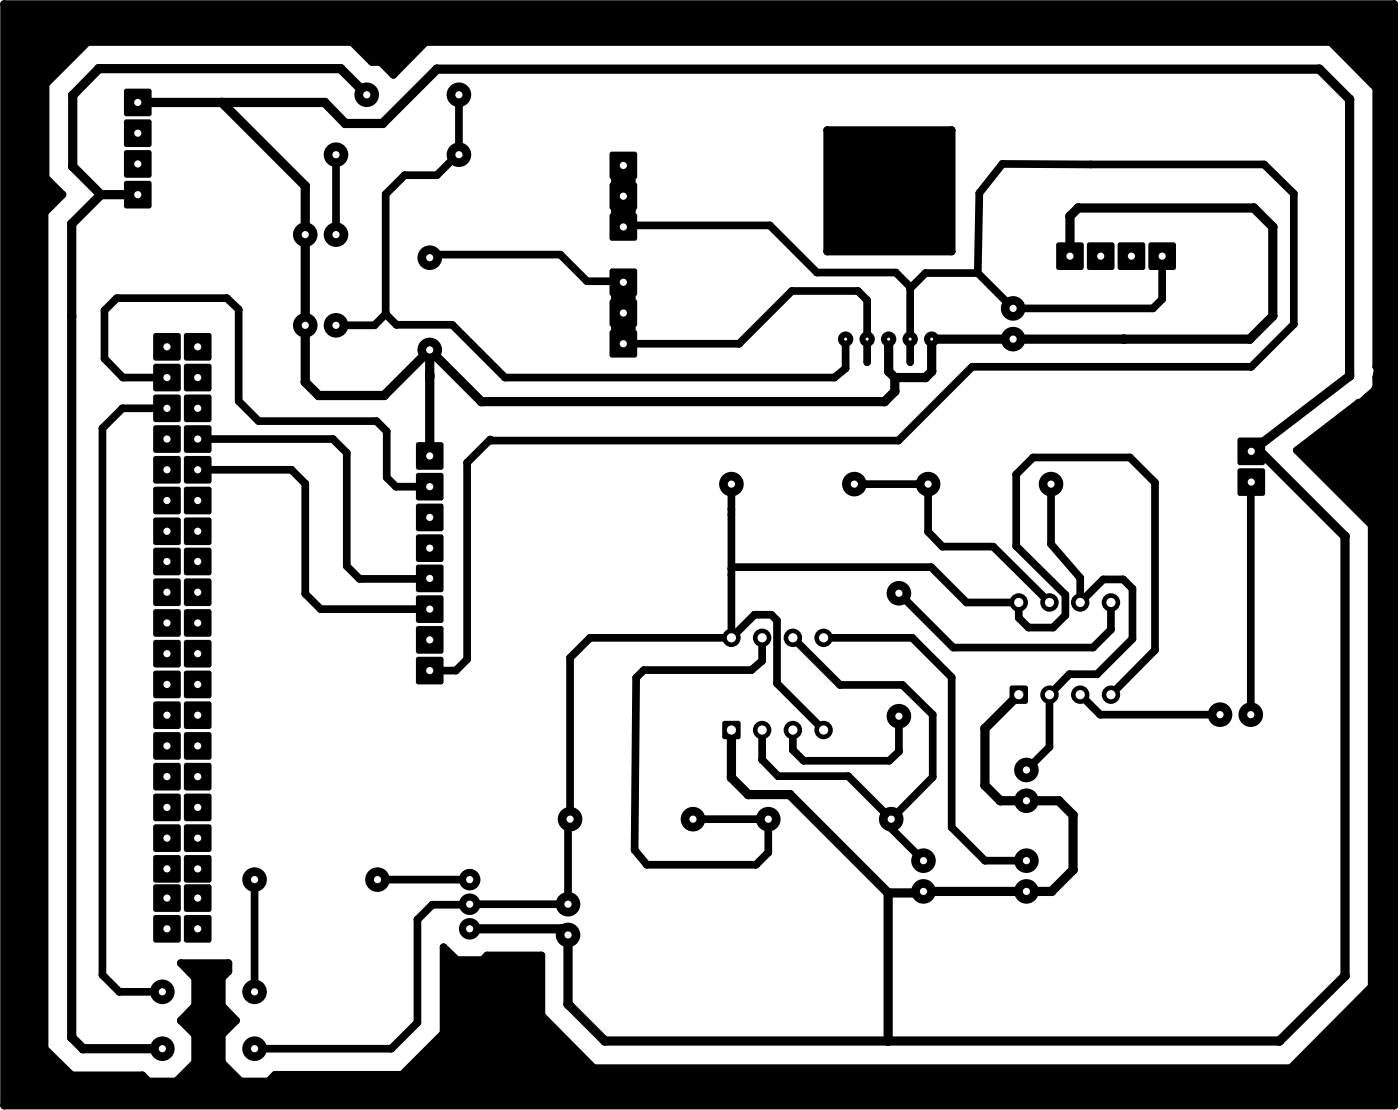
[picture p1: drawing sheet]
<svg xmlns="http://www.w3.org/2000/svg" width="116mm" height="92mm" viewBox="0 0 116 92" stroke-linecap="round" stroke-linejoin="round" font-family="sans-serif">
<g fill="#000">
<path d="M10.3 15h2.2v2.2h-2.2z" fill-rule="evenodd"/>
<path d="M10.3 12.4h2.2v2.2h-2.2z" fill-rule="evenodd"/>
<path d="M10.3 9.9h2.2v2.2h-2.2z" fill-rule="evenodd"/>
<path d="M10.3 7.4h2.2v2.2h-2.2z" fill-rule="evenodd"/>
<path d="M50.4 17.7h2.2v2.2h-2.2z" fill-rule="evenodd"/>
<path d="M50.4 15.1h2.2v2.2h-2.2z" fill-rule="evenodd"/>
<path d="M50.4 12.6h2.2v2.2h-2.2z" fill-rule="evenodd"/>
<path d="M12.7 27.6h2.2v2.2h-2.2z" fill-rule="evenodd"/>
<path d="M12.7 30.1h2.2v2.2h-2.2z" fill-rule="evenodd"/>
<path d="M12.7 32.6h2.2v2.2h-2.2z" fill-rule="evenodd"/>
<path d="M12.7 35.2h2.2v2.2h-2.2z" fill-rule="evenodd"/>
<path d="M12.7 37.7h2.2v2.2h-2.2z" fill-rule="evenodd"/>
<path d="M15.2 27.6h2.2v2.2h-2.2z" fill-rule="evenodd"/>
<path d="M15.2 30.1h2.2v2.2h-2.2z" fill-rule="evenodd"/>
<path d="M15.2 32.6h2.2v2.2h-2.2z" fill-rule="evenodd"/>
<path d="M15.2 35.2h2.2v2.2h-2.2z" fill-rule="evenodd"/>
<path d="M15.2 37.7h2.2v2.2h-2.2z" fill-rule="evenodd"/>
<path d="M34.4 36.6h2.2v2.2h-2.2z" fill-rule="evenodd"/>
<path d="M50.4 27.3h2.2v2.2h-2.2z" fill-rule="evenodd"/>
<path d="M50.4 24.8h2.2v2.2h-2.2z" fill-rule="evenodd"/>
<path d="M50.4 22.2h2.2v2.2h-2.2z" fill-rule="evenodd"/>
<path d="M68.4 10.8h10.3v10h-10.3z" fill-rule="evenodd"/>
<path d="M87.3 20.1h2.2v2.2h-2.2z" fill-rule="evenodd"/>
<path d="M89.9 20.1h2.2v2.2h-2.2z" fill-rule="evenodd"/>
<path d="M92.4 20.1h2.2v2.2h-2.2z" fill-rule="evenodd"/>
<path d="M95 20.1h2.2v2.2h-2.2z" fill-rule="evenodd"/>
<path d="M102.3 36.2h2.2v2.2h-2.2z" fill-rule="evenodd"/>
<path d="M12.7 40.3h2.2v2.2h-2.2z" fill-rule="evenodd"/>
<path d="M12.7 42.8h2.2v2.2h-2.2z" fill-rule="evenodd"/>
<path d="M12.7 45.3h2.2v2.2h-2.2z" fill-rule="evenodd"/>
<path d="M12.7 47.8h2.2v2.2h-2.2z" fill-rule="evenodd"/>
<path d="M12.7 50.4h2.2v2.2h-2.2z" fill-rule="evenodd"/>
<path d="M12.7 52.9h2.2v2.2h-2.2z" fill-rule="evenodd"/>
<path d="M12.7 55.5h2.2v2.2h-2.2z" fill-rule="evenodd"/>
<path d="M12.7 58h2.2v2.2h-2.2z" fill-rule="evenodd"/>
<path d="M15.2 40.3h2.2v2.2h-2.2z" fill-rule="evenodd"/>
<path d="M15.2 42.8h2.2v2.2h-2.2z" fill-rule="evenodd"/>
<path d="M15.2 45.3h2.2v2.2h-2.2z" fill-rule="evenodd"/>
<path d="M15.2 47.8h2.2v2.2h-2.2z" fill-rule="evenodd"/>
<path d="M15.2 50.4h2.2v2.2h-2.2z" fill-rule="evenodd"/>
<path d="M15.2 52.9h2.2v2.2h-2.2z" fill-rule="evenodd"/>
<path d="M15.2 55.5h2.2v2.2h-2.2z" fill-rule="evenodd"/>
<path d="M15.2 58h2.2v2.2h-2.2z" fill-rule="evenodd"/>
<path d="M34.4 54.3h2.2v2.2h-2.2z" fill-rule="evenodd"/>
<path d="M34.4 51.8h2.2v2.2h-2.2z" fill-rule="evenodd"/>
<path d="M34.4 49.2h2.2v2.2h-2.2z" fill-rule="evenodd"/>
<path d="M34.4 46.7h2.2v2.2h-2.2z" fill-rule="evenodd"/>
<path d="M34.4 44.2h2.2v2.2h-2.2z" fill-rule="evenodd"/>
<path d="M34.4 41.7h2.2v2.2h-2.2z" fill-rule="evenodd"/>
<path d="M34.4 39.1h2.2v2.2h-2.2z" fill-rule="evenodd"/>
<path d="M59.7 59.6h1.5v1.4h-1.5z" fill-rule="evenodd"/>
<path d="M83.5 56.7h1.4v1.4h-1.4z" fill-rule="evenodd"/>
<path d="M102.3 38.7h2.2v2.2h-2.2z" fill-rule="evenodd"/>
<path d="M12.7 60.5h2.2v2.2h-2.2z" fill-rule="evenodd"/>
<path d="M12.7 63.1h2.2v2.2h-2.2z" fill-rule="evenodd"/>
<path d="M12.7 65.6h2.2v2.2h-2.2z" fill-rule="evenodd"/>
<path d="M12.7 68.2h2.2v2.2h-2.2z" fill-rule="evenodd"/>
<path d="M12.7 70.7h2.2v2.2h-2.2z" fill-rule="evenodd"/>
<path d="M12.7 73.1h2.2v2.2h-2.2z" fill-rule="evenodd"/>
<path d="M12.7 75.6h2.2v2.3h-2.2z" fill-rule="evenodd"/>
<path d="M15.2 60.5h2.2v2.2h-2.2z" fill-rule="evenodd"/>
<path d="M15.2 63.1h2.2v2.2h-2.2z" fill-rule="evenodd"/>
<path d="M15.2 65.6h2.2v2.2h-2.2z" fill-rule="evenodd"/>
<path d="M15.2 68.2h2.2v2.2h-2.2z" fill-rule="evenodd"/>
<path d="M15.2 70.7h2.2v2.2h-2.2z" fill-rule="evenodd"/>
<path d="M15.2 73.1h2.2v2.2h-2.2z" fill-rule="evenodd"/>
<path d="M15.2 75.6h2.2v2.3h-2.2z" fill-rule="evenodd"/>
<path d="M.3 .3h114.9v91.1h-114.9zM3.8 6.9l3.4-3.4h21.9l1.6 1.6h.8l1 1.1 2.7-2.7h74.8l3.7 3.8v23l.2 .1-.2 .8a1.35 1.35 0 0 1-.7 1.6l-.5 .5h-.2l-5.1 3.9 6.2 6.2v38.1l-6.7 6.8h-57.6l-4.4-4.4v-4.9h-4.4l-.4 .3h-2.1l-1.1-1v7.1l-3.5 3.4h-10.5l-.5 .6h-2.3l-1.6-1.6v-2.3l1.2-1.2-1.2-1.2v-2.3l.6-.5v-.7h-4l1.2 1.2v2.3l-1.2 1.2 1.2 1.2v2.3l-1.5 1.6h-2.3l-.5-.5h-5.9l-2.2-2.2v-69.1l1.5-1.5-1.4-1.4z" fill-rule="evenodd"/>
<circle cx=".3" cy=".3" r=".3"/>
<circle cx="3.7" cy="17.6" r=".3"/>
<circle cx="3.8" cy="14.7" r=".3"/>
<circle cx="3.8" cy="6.9" r=".3"/>
<circle cx="5.2" cy="16.1" r=".3"/>
<circle cx="5.9" cy="18.5" r=".38"/>
<circle cx="6" cy="7.9" r=".38"/>
<circle cx="6" cy="13.8" r=".38"/>
<circle cx="7.2" cy="3.5" r=".3"/>
<circle cx="8.2" cy="5.7" r=".38"/>
<circle cx="8.3" cy="16.1" r=".38"/>
<circle cx="18.3" cy="8.5" r=".38"/>
<circle cx="25.2" cy="19.4" r="1.02"/>
<circle cx="25.2" cy="15.4" r=".38"/>
<circle cx="25.2" cy="19.4" r=".38"/>
<circle cx="26.8" cy="8.5" r=".38"/>
<circle cx="27.8" cy="12.8" r="1.02"/>
<circle cx="27.8" cy="19.4" r="1.02"/>
<circle cx="28.2" cy="5.7" r=".38"/>
<circle cx="28.5" cy="10.2" r=".38"/>
<circle cx="29.1" cy="3.5" r=".3"/>
<circle cx="30.3" cy="7.8" r="1.02"/>
<circle cx="30.7" cy="5.1" r=".3"/>
<circle cx="31.5" cy="5.1" r=".3"/>
<circle cx="31.6" cy="10.2" r=".38"/>
<circle cx="31.9" cy="16" r=".3"/>
<circle cx="32.5" cy="6.2" r=".3"/>
<circle cx="33.4" cy="14.5" r=".3"/>
<circle cx="35.2" cy="3.5" r=".3"/>
<circle cx="36.1" cy="5.7" r=".38"/>
<circle cx="36.1" cy="14.5" r=".3"/>
<circle cx="37.8" cy="12.8" r=".3"/>
<circle cx="37.9" cy="7.8" r="1.02"/>
<circle cx="37.9" cy="12.8" r="1.02"/>
<circle cx="51.5" cy="17.2" r="1.02"/>
<circle cx="51.5" cy="18.6" r="1.02"/>
<circle cx="51.5" cy="18.6" r=".3"/>
<circle cx="63.6" cy="18.6" r=".3"/>
<circle cx="68.4" cy="10.8" r=".3"/>
<circle cx="78.7" cy="10.8" r=".3"/>
<circle cx="80.9" cy="16" r=".3"/>
<circle cx="82.8" cy="13.5" r=".3"/>
<circle cx="88.4" cy="17.9" r=".38"/>
<circle cx="89.1" cy="17.2" r=".38"/>
<circle cx="90.1" cy="13.6" r=".3"/>
<circle cx="103.6" cy="17.2" r=".38"/>
<circle cx="104.5" cy="13.6" r=".3"/>
<circle cx="105.2" cy="18.8" r=".38"/>
<circle cx="106.9" cy="16" r=".3"/>
<circle cx="109.1" cy="5.7" r=".38"/>
<circle cx="110" cy="3.5" r=".3"/>
<circle cx="111.5" cy="8.2" r=".38"/>
<circle cx="113.7" cy="7.3" r=".3"/>
<circle cx="115.2" cy=".3" r=".3"/>
<circle cx="5.9" cy="26.2" r=".38"/>
<circle cx="8.5" cy="35.4" r=".3"/>
<circle cx="8.6" cy="29.6" r=".3"/>
<circle cx="8.6" cy="25.7" r=".3"/>
<circle cx="9.7" cy="24.6" r=".3"/>
<circle cx="10.1" cy="33.7" r=".3"/>
<circle cx="10.2" cy="31.2" r=".3"/>
<circle cx="18.8" cy="24.6" r=".3"/>
<circle cx="19.7" cy="33.1" r=".3"/>
<circle cx="19.7" cy="25.6" r=".3"/>
<circle cx="21.4" cy="34.8" r=".3"/>
<circle cx="24.1" cy="38.8" r=".3"/>
<circle cx="25.2" cy="26.9" r="1.02"/>
<circle cx="25.2" cy="31.6" r=".38"/>
<circle cx="25.2" cy="40" r=".3"/>
<circle cx="26.3" cy="32.7" r=".38"/>
<circle cx="27.5" cy="36.3" r=".3"/>
<circle cx="27.8" cy="26.9" r="1.02"/>
<circle cx="27.8" cy="26.9" r=".89"/>
<circle cx="28.7" cy="37.4" r=".3"/>
<circle cx="30.9" cy="26.9" r=".3"/>
<circle cx="31.1" cy="34.8" r=".3"/>
<circle cx="31.7" cy="32.7" r=".38"/>
<circle cx="31.9" cy="26" r=".3"/>
<circle cx="31.9" cy="25.8" r=".3"/>
<circle cx="32" cy="35.6" r=".3"/>
<circle cx="32" cy="39.5" r=".3"/>
<circle cx="32.8" cy="26.8" r=".3"/>
<circle cx="35.5" cy="21.3" r="1.02"/>
<circle cx="35.5" cy="28.9" r="1.02"/>
<circle cx="35.5" cy="31.1" r=".38"/>
<circle cx="35.5" cy="30.9" r=".38"/>
<circle cx="35.5" cy="31.2" r=".38"/>
<circle cx="35.5" cy="21" r=".3"/>
<circle cx="37.4" cy="26.8" r=".3"/>
<circle cx="38.6" cy="38.2" r=".3"/>
<circle cx="39.8" cy="33.2" r=".38"/>
<circle cx="40.5" cy="36.3" r=".3"/>
<circle cx="40.6" cy="36.4" r=".3"/>
<circle cx="41.7" cy="31.2" r=".3"/>
<circle cx="46.3" cy="21" r=".3"/>
<circle cx="48.5" cy="23.2" r=".3"/>
<circle cx="51.4" cy="23.2" r=".3"/>
<circle cx="51.5" cy="28.2" r="1.02"/>
<circle cx="51.5" cy="28.3" r="1.02"/>
<circle cx="61.1" cy="28.4" r=".3"/>
<circle cx="65.4" cy="24" r=".3"/>
<circle cx="67.5" cy="22.5" r=".3"/>
<circle cx="68.4" cy="20.8" r=".3"/>
<circle cx="69" cy="31.2" r=".3"/>
<circle cx="69.9" cy="28" r=".64"/>
<circle cx="69.9" cy="30.4" r=".3"/>
<circle cx="70.9" cy="24" r=".3"/>
<circle cx="71.7" cy="28" r=".64"/>
<circle cx="71.7" cy="28" r=".3"/>
<circle cx="71.7" cy="29.9" r=".3"/>
<circle cx="71.7" cy="24.8" r=".3"/>
<circle cx="73.1" cy="33.2" r=".38"/>
<circle cx="73.4" cy="28" r=".64"/>
<circle cx="73.4" cy="30.7" r=".38"/>
<circle cx="74" cy="31.2" r=".38"/>
<circle cx="74" cy="32.3" r=".38"/>
<circle cx="74" cy="22.5" r=".3"/>
<circle cx="74.3" cy="36.4" r=".3"/>
<circle cx="75.2" cy="28" r=".64"/>
<circle cx="75.2" cy="23.8" r=".3"/>
<circle cx="75.2" cy="23.7" r=".3"/>
<circle cx="75.2" cy="29.9" r=".3"/>
<circle cx="76.5" cy="31.2" r=".38"/>
<circle cx="76.5" cy="22.6" r=".3"/>
<circle cx="77" cy="28" r=".64"/>
<circle cx="77" cy="30.7" r=".38"/>
<circle cx="78.7" cy="20.8" r=".3"/>
<circle cx="80.3" cy="30.3" r=".3"/>
<circle cx="80.8" cy="22.6" r=".3"/>
<circle cx="83.7" cy="25.5" r="1.02"/>
<circle cx="83.7" cy="28" r="1.02"/>
<circle cx="84" cy="39.2" r=".3"/>
<circle cx="85.4" cy="37.8" r=".3"/>
<circle cx="92.9" cy="28" r=".38"/>
<circle cx="93.4" cy="37.8" r=".3"/>
<circle cx="95.3" cy="25.5" r=".3"/>
<circle cx="95.5" cy="39.9" r=".3"/>
<circle cx="96.1" cy="24.7" r=".3"/>
<circle cx="103.3" cy="28" r=".38"/>
<circle cx="103.4" cy="39.9" r=".3"/>
<circle cx="103.4" cy="30.3" r=".3"/>
<circle cx="104.1" cy="37.3" r=".38"/>
<circle cx="105.2" cy="26.1" r=".38"/>
<circle cx="106.9" cy="26.8" r=".3"/>
<circle cx="107.2" cy="37.2" r=".3"/>
<circle cx="111.5" cy="31.1" r=".38"/>
<circle cx="112.3" cy="33.3" r=".3"/>
<circle cx="112.5" cy="33.3" r=".3"/>
<circle cx="113" cy="32.8" r=".3"/>
<circle cx="113.6" cy="32.3" r=".3"/>
<circle cx="113.7" cy="32.1" r=".3"/>
<circle cx="113.7" cy="30.3" r=".3"/>
<circle cx="113.7" cy="32" r=".3"/>
<circle cx="113.7" cy="31.2" r=".3"/>
<circle cx="113.9" cy="30.4" r=".3"/>
<circle cx="25.2" cy="49.1" r=".3"/>
<circle cx="26.5" cy="50.3" r=".3"/>
<circle cx="28.7" cy="46.8" r=".3"/>
<circle cx="29.7" cy="47.8" r=".3"/>
<circle cx="32.7" cy="40.2" r=".3"/>
<circle cx="35.7" cy="47.8" r=".3"/>
<circle cx="35.7" cy="47.9" r=".3"/>
<circle cx="37.7" cy="55.4" r=".3"/>
<circle cx="38.6" cy="54.5" r=".3"/>
<circle cx="47.1" cy="54.4" r=".3"/>
<circle cx="48.8" cy="52.7" r=".3"/>
<circle cx="52.6" cy="56" r=".3"/>
<circle cx="53.2" cy="55.4" r=".3"/>
<circle cx="60.4" cy="40" r=".3"/>
<circle cx="60.5" cy="40" r="1.02"/>
<circle cx="60.5" cy="52.7" r=".76"/>
<circle cx="60.5" cy="42.5" r=".3"/>
<circle cx="60.5" cy="47.5" r=".3"/>
<circle cx="60.5" cy="40.1" r=".3"/>
<circle cx="60.5" cy="42.1" r=".3"/>
<circle cx="60.5" cy="47" r=".3"/>
<circle cx="60.5" cy="46.9" r=".3"/>
<circle cx="62.1" cy="55.4" r=".3"/>
<circle cx="62.4" cy="50.8" r=".3"/>
<circle cx="63" cy="52.7" r=".76"/>
<circle cx="63" cy="54.6" r=".3"/>
<circle cx="63.8" cy="50.8" r=".3"/>
<circle cx="64.2" cy="51.3" r=".3"/>
<circle cx="64.2" cy="56.5" r=".3"/>
<circle cx="65.5" cy="52.7" r=".76"/>
<circle cx="68.1" cy="52.7" r=".76"/>
<circle cx="69.4" cy="56.6" r=".3"/>
<circle cx="70.6" cy="40" r="1.02"/>
<circle cx="74.3" cy="59.2" r="1.02"/>
<circle cx="74.3" cy="49" r="1.02"/>
<circle cx="74.6" cy="56.6" r=".3"/>
<circle cx="75.4" cy="52.7" r=".3"/>
<circle cx="76.7" cy="40" r="1.02"/>
<circle cx="76.7" cy="43.9" r=".3"/>
<circle cx="77" cy="46.9" r=".3"/>
<circle cx="77.1" cy="59.1" r=".3"/>
<circle cx="77.9" cy="45.2" r=".3"/>
<circle cx="78.7" cy="56" r=".3"/>
<circle cx="78.8" cy="53.5" r=".3"/>
<circle cx="79.9" cy="49.8" r=".3"/>
<circle cx="82.1" cy="45.2" r=".3"/>
<circle cx="84" cy="45.1" r=".3"/>
<circle cx="84.2" cy="49.8" r=".76"/>
<circle cx="84.2" cy="51.1" r=".3"/>
<circle cx="85" cy="51.9" r=".3"/>
<circle cx="86.7" cy="57.4" r=".76"/>
<circle cx="86.7" cy="49.8" r=".76"/>
<circle cx="86.9" cy="40" r="1.02"/>
<circle cx="86.9" cy="45" r=".3"/>
<circle cx="87" cy="51.9" r=".3"/>
<circle cx="88.1" cy="50.8" r=".3"/>
<circle cx="88.1" cy="49.1" r=".3"/>
<circle cx="88.4" cy="55.7" r=".3"/>
<circle cx="89.3" cy="49.8" r=".76"/>
<circle cx="89.3" cy="57.4" r=".76"/>
<circle cx="89.3" cy="47.8" r=".3"/>
<circle cx="90.3" cy="53.5" r=".3"/>
<circle cx="90.7" cy="55.7" r=".3"/>
<circle cx="90.9" cy="59.1" r=".3"/>
<circle cx="91.2" cy="47.9" r=".3"/>
<circle cx="91.8" cy="57.4" r=".76"/>
<circle cx="91.8" cy="49.8" r=".76"/>
<circle cx="91.8" cy="52" r=".3"/>
<circle cx="92.8" cy="47.9" r=".3"/>
<circle cx="93.6" cy="52.8" r=".3"/>
<circle cx="93.6" cy="48.6" r=".3"/>
<circle cx="95.5" cy="53.7" r=".3"/>
<circle cx="100.8" cy="59.1" r="1.02"/>
<circle cx="103.4" cy="59.1" r="1.02"/>
<circle cx="111.2" cy="44.3" r=".38"/>
<circle cx="113.4" cy="43.4" r=".3"/>
<circle cx="14.9" cy="79.6" r=".3"/>
<circle cx="18.9" cy="79.6" r=".3"/>
<circle cx="21" cy="72.7" r="1.02"/>
<circle cx="31.2" cy="72.7" r="1.02"/>
<circle cx="34.5" cy="76" r=".3"/>
<circle cx="35.7" cy="74.8" r=".3"/>
<circle cx="36.7" cy="78.3" r=".3"/>
<circle cx="37.8" cy="79.3" r=".3"/>
<circle cx="38.8" cy="74.8" r=".3"/>
<circle cx="38.8" cy="72.7" r=".89"/>
<circle cx="38.8" cy="74.7" r=".89"/>
<circle cx="38.8" cy="76.8" r=".89"/>
<circle cx="39.9" cy="79.3" r=".3"/>
<circle cx="40.3" cy="79" r=".3"/>
<circle cx="44.7" cy="79" r=".3"/>
<circle cx="46.4" cy="76.8" r=".38"/>
<circle cx="46.6" cy="77.3" r=".38"/>
<circle cx="46.9" cy="74.7" r="1.02"/>
<circle cx="46.9" cy="77.3" r="1.02"/>
<circle cx="46.9" cy="67.9" r=".3"/>
<circle cx="47.1" cy="67.7" r="1.02"/>
<circle cx="52.5" cy="70.2" r=".3"/>
<circle cx="53.5" cy="71.5" r=".3"/>
<circle cx="57.3" cy="67.7" r="1.02"/>
<circle cx="60.5" cy="64.3" r=".38"/>
<circle cx="61.8" cy="65.7" r=".38"/>
<circle cx="62.5" cy="71.5" r=".3"/>
<circle cx="63" cy="60.3" r=".76"/>
<circle cx="63" cy="62.8" r=".3"/>
<circle cx="63.5" cy="67.7" r="1.02"/>
<circle cx="63.5" cy="70.4" r=".3"/>
<circle cx="64.3" cy="64.1" r=".3"/>
<circle cx="65.3" cy="65.7" r=".38"/>
<circle cx="65.5" cy="60.3" r=".76"/>
<circle cx="65.5" cy="62" r=".3"/>
<circle cx="66.4" cy="62.9" r=".3"/>
<circle cx="68.1" cy="60.3" r=".76"/>
<circle cx="70.1" cy="64.1" r=".3"/>
<circle cx="73.4" cy="73.8" r=".38"/>
<circle cx="73.5" cy="62.9" r=".3"/>
<circle cx="73.7" cy="67.7" r="1.02"/>
<circle cx="73.7" cy="68.5" r=".3"/>
<circle cx="74.3" cy="62.1" r=".3"/>
<circle cx="76.2" cy="73.8" r=".38"/>
<circle cx="76.3" cy="73.7" r="1.02"/>
<circle cx="76.3" cy="71.1" r="1.02"/>
<circle cx="77.1" cy="64.2" r=".3"/>
<circle cx="78.7" cy="68.4" r=".3"/>
<circle cx="81.4" cy="60.2" r=".38"/>
<circle cx="81.4" cy="64.9" r=".38"/>
<circle cx="81.4" cy="71.1" r=".3"/>
<circle cx="82.7" cy="66.2" r=".38"/>
<circle cx="84.8" cy="73.7" r="1.02"/>
<circle cx="84.8" cy="71.1" r="1.02"/>
<circle cx="84.8" cy="66.2" r="1.02"/>
<circle cx="84.8" cy="63.6" r="1.02"/>
<circle cx="85" cy="73.5" r=".38"/>
<circle cx="86.7" cy="61.7" r=".3"/>
<circle cx="86.9" cy="73.7" r=".38"/>
<circle cx="87.5" cy="66.2" r=".38"/>
<circle cx="88.7" cy="67.4" r=".38"/>
<circle cx="88.7" cy="71.9" r=".38"/>
<circle cx=".3" cy="91.4" r=".3"/>
<circle cx="3.7" cy="86.7" r=".3"/>
<circle cx="5.9" cy="85.7" r=".38"/>
<circle cx="5.9" cy="88.9" r=".3"/>
<circle cx="6.9" cy="86.7" r=".38"/>
<circle cx="8.5" cy="80.6" r=".3"/>
<circle cx="9.9" cy="82" r=".3"/>
<circle cx="11.8" cy="88.9" r=".3"/>
<circle cx="12.3" cy="89.4" r=".3"/>
<circle cx="13.4" cy="86.7" r="1.02"/>
<circle cx="13.4" cy="82" r="1.02"/>
<circle cx="14.6" cy="89.4" r=".3"/>
<circle cx="14.9" cy="84.3" r=".3"/>
<circle cx="16.1" cy="80.8" r=".3"/>
<circle cx="16.1" cy="87.8" r=".3"/>
<circle cx="16.1" cy="85.5" r=".3"/>
<circle cx="16.1" cy="83.1" r=".3"/>
<circle cx="18.3" cy="87.8" r=".3"/>
<circle cx="18.3" cy="83.1" r=".3"/>
<circle cx="18.3" cy="85.5" r=".3"/>
<circle cx="18.3" cy="80.8" r=".3"/>
<circle cx="18.9" cy="80.3" r=".3"/>
<circle cx="19.5" cy="84.3" r=".3"/>
<circle cx="19.9" cy="89.4" r=".3"/>
<circle cx="21" cy="86.7" r="1.02"/>
<circle cx="21" cy="82" r="1.02"/>
<circle cx="22.2" cy="89.4" r=".3"/>
<circle cx="22.7" cy="88.8" r=".3"/>
<circle cx="32.3" cy="86.7" r=".3"/>
<circle cx="33.2" cy="88.8" r=".3"/>
<circle cx="34.5" cy="84.5" r=".3"/>
<circle cx="36.7" cy="85.4" r=".3"/>
<circle cx="44.7" cy="83.9" r=".3"/>
<circle cx="46.9" cy="83" r=".38"/>
<circle cx="47.1" cy="83.1" r=".38"/>
<circle cx="49.1" cy="88.3" r=".3"/>
<circle cx="50" cy="86" r=".38"/>
<circle cx="73.4" cy="86" r=".38"/>
<circle cx="105.7" cy="86" r=".38"/>
<circle cx="106.7" cy="88.3" r=".3"/>
<circle cx="111.2" cy="80.6" r=".38"/>
<circle cx="113.4" cy="81.5" r=".3"/>
<circle cx="115.2" cy="91.4" r=".3"/>
</g>
<path d="M.3 .3h114.9v91.1h-114.9zM68.4 10.8h10.3v10h-10.3z" fill="none" stroke="#000" stroke-width=".17"/>
<g fill="none" stroke="#000" stroke-width=".63">
<path d="M.3 .3h114.9v91.1h-114.9zM3.8 6.9l3.4-3.4h21.9l1.6 1.6h.8l1 1.1 2.7-2.7h74.8l3.7 3.8v23l.2 .1-.2 .8a1.35 1.35 0 0 1-.7 1.6l-.5 .5h-.2l-5.1 3.9 6.2 6.2v38.1l-6.7 6.8h-57.6l-4.4-4.4v-4.9h-4.4l-.4 .3h-2.1l-1.1-1v7.1l-3.5 3.4h-10.5l-.5 .6h-2.3l-1.6-1.6v-2.3l1.2-1.2-1.2-1.2v-2.3l.6-.5v-.7h-4l1.2 1.2v2.3l-1.2 1.2 1.2 1.2v2.3l-1.5 1.6h-2.3l-.5-.5h-5.9l-2.2-2.2v-69.1l1.5-1.5-1.4-1.4zM27.8 12.8v6.6M37.9 7.8v5h-.1l-1.7 1.7h-2.7l-1.5 1.5v10M51.5 18.6h12.1l3.9 3.9h6.5l1.2 1.2v6.2M68.4 10.8h10.3v10h-10.3zM13.8 33.7h-3.7l-1.6 1.7v45.2l1.4 1.4h3.5M13.8 31.2h-3.6l-1.6-1.6v-3.9l1.1-1.1h9.1l.9 1v7.5l1.7 1.7h9.7l.9 .8v3.9l.7 .7h2.8M16.3 38.8h7.8l1.1 1.2v9.1l1.3 1.2h9M16.3 36.3h11.2l1.2 1.1v9.4l1 1 6 .1-.2-.1M31.9 26l-1 .9h-3.1M31.9 26l.9 .8h4.6l4.3 4.4h27.3l.9-.8v-2.4"/>
<path d="M35.5 21.3v-.3h10.8l2.2 2.2h2.9l.1 .1M51.5 28.4h9.6l4.3-4.4h5.5l.8 .8v5.1M80.8 22.6l.1-6.6 1.9-2.5 21.7 .1 2.4 2.4v10.8l-3.5 3.5h-23.1l-6 6.1h-33.7l-.1-.1-1.9 1.9v16.3l-.9 .9h-2.2M80.8 22.6h-4.3l-1.3 1.2M96.1 21.2v3.5l-.8 .8h-11.6l-2.9-2.9M103.4 39.8v19.3M60.5 40.1v-.1v12.7M60.5 52.7l1.9-1.9h1.4l.4 .5v5.2l3.9 3.8M60.5 52.7h-11.7l-1.7 1.7v13.3l-.2 .2v6.8l-11.2 .1-1.2 1.2v8.5l-2.2 2.2h-11.3M60.5 47v-.1h16.5l2.9 2.9h4.3v1.3l.8 .8h2l1.1-1.1v-1.7l-4.1-4v-5.9l1.4-1.4h8l2.1 2.1v13.8l-3.7 3.7M63 52.7v1.9l-.9 .8h-8.9l-.6 .6-.1 14.2 1 1.3h9l1-1.1v-2.7h-6.2M65.5 52.7l3.9 3.9h5.2l2.5 2.5v5.1l-3.4 3.5"/>
<path d="M68.1 52.7h7.3l3.3 3.3v12.4l2.7 2.7h3.4M70.6 40h6.1v3.9l1.2 1.3h4.2l4.6 4.6M74.3 59.2v2.9l-.8 .8h-7.1l-.9-.9v-1.7M74.3 49l4.5 4.5h11.5l1.5-1.5v-2.2M86.9 40v5l2.4 2.8v2l1.9-1.9h1.6l.8 .7v4.2l-2.9 2.9h-2.3l-1.7 1.7v4.3l-1.9 1.9M89.3 57.4l1.6 1.7h9.9M21 72.7v9.3M31.2 72.7h7.6M63 60.3v2.5l1.3 1.3h5.8l3.6 3.6M73.7 67.7v.8l2.6 2.6"/>
</g>
<path d="M51.5 13.7v5.1M51.5 23.3v5.1" fill="none" stroke="#000" stroke-width="2"/>
<g fill="#000">
<circle cx="25.2" cy="19.4" r=".38"/>
<circle cx="71.7" cy="28" r=".32"/>
<circle cx="46.6" cy="77.3" r=".38"/>
</g>
<g fill="none" stroke="#000" stroke-width=".76">
<path d="M8.3 16.1l-2.4 2.4v67.2l1 1h6.5M8.3 16.1h3.1M11.4 8.5h15.4l1.7 1.7h3.1l4.5-4.5h73l2.4 2.5v22.9l-8.1 6.2h.7l7.1 7v36.3l-5.5 5.4h-55.7l-3.1-3v-5.7M18.3 8.5l6.9 6.9v16.2l1.1 1.1h5.4l3.8-3.8M30.3 7.8l-2.1-2.1h-20l-2.2 2.2v5.9l2.3 2.3M35.5 28.9l4.3 4.3h33.3l.9-.9v-1.1M35.5 28.9v8.8M73.4 28v2.7l.6 .5M88.4 21.2v-3.3l.7-.7h14.5l1.6 1.6v7.3l-1.9 1.9h-26.3v2.7l-.5 .5h-2.5M84.2 57.4l-2.8 2.8v4.7l1.3 1.3h4.8l1.2 1.2v4.5l-1.8 1.8h-10.6l-.1 .1h-2.8M38.8 76.8h7.6l.5 .5M46.6 77.3h.3"/>
<path d="M60.5 60.3v4l1.3 1.4h3.5l8.1 8.1M73.4 73.8v12.2M85 73.5l-.2 .2"/>
</g>
<circle cx="27.8" cy="26.9" r=".3" fill="#fff"/>
<circle cx="25.2" cy="26.9" r=".89" fill="#000"/>
<circle cx="25.2" cy="26.9" r=".3" fill="#fff"/>
<circle cx="27.8" cy="12.8" r=".89" fill="#000"/>
<circle cx="27.8" cy="12.8" r=".3" fill="#fff"/>
<circle cx="37.9" cy="12.8" r=".89" fill="#000"/>
<circle cx="37.9" cy="12.8" r=".3" fill="#fff"/>
<circle cx="27.8" cy="19.4" r=".89" fill="#000"/>
<circle cx="27.8" cy="19.4" r=".3" fill="#fff"/>
<circle cx="25.2" cy="19.4" r=".89" fill="#000"/>
<circle cx="25.2" cy="19.4" r=".3" fill="#fff"/>
<circle cx="30.3" cy="7.8" r=".89" fill="#000"/>
<circle cx="30.3" cy="7.8" r=".3" fill="#fff"/>
<circle cx="37.9" cy="7.8" r=".89" fill="#000"/>
<circle cx="37.9" cy="7.8" r=".3" fill="#fff"/>
<path d="M10.4 15.1h2v2h-2z" fill="#000"/>
<circle cx="11.4" cy="16.1" r=".3" fill="#fff"/>
<path d="M10.4 12.5h2v2.1h-2z" fill="#000"/>
<circle cx="11.4" cy="13.5" r=".3" fill="#fff"/>
<path d="M10.4 10h2v2h-2z" fill="#000"/>
<circle cx="11.4" cy="11" r=".3" fill="#fff"/>
<path d="M10.4 7.5h2v2h-2z" fill="#000"/>
<circle cx="11.4" cy="8.5" r=".3" fill="#fff"/>
<circle cx="35.5" cy="28.9" r=".89" fill="#000"/>
<circle cx="35.5" cy="28.9" r=".3" fill="#fff"/>
<circle cx="35.5" cy="21.3" r=".89" fill="#000"/>
<circle cx="35.5" cy="21.3" r=".3" fill="#fff"/>
<path d="M95 20.2h2.1v2h-2.1z" fill="#000"/>
<circle cx="96.1" cy="21.2" r=".3" fill="#fff"/>
<path d="M92.5 20.2h2v2h-2z" fill="#000"/>
<circle cx="93.5" cy="21.2" r=".3" fill="#fff"/>
<path d="M90 20.2h2v2h-2z" fill="#000"/>
<circle cx="91" cy="21.2" r=".3" fill="#fff"/>
<path d="M87.4 20.2h2.1v2h-2.1z" fill="#000"/>
<circle cx="88.4" cy="21.2" r=".3" fill="#fff"/>
<path d="M50.5 27.4h2v2h-2z" fill="#000"/>
<circle cx="51.5" cy="28.4" r=".3" fill="#fff"/>
<path d="M50.5 24.8h2v2.1h-2z" fill="#000"/>
<circle cx="51.5" cy="25.9" r=".3" fill="#fff"/>
<path d="M50.5 22.3h2v2h-2z" fill="#000"/>
<circle cx="51.5" cy="23.3" r=".3" fill="#fff"/>
<path d="M50.5 17.7h2v2.1h-2z" fill="#000"/>
<circle cx="51.5" cy="18.8" r=".3" fill="#fff"/>
<path d="M50.5 15.2h2v2h-2z" fill="#000"/>
<circle cx="51.5" cy="16.2" r=".3" fill="#fff"/>
<path d="M50.5 12.7h2v2h-2z" fill="#000"/>
<circle cx="51.5" cy="13.7" r=".3" fill="#fff"/>
<circle cx="83.7" cy="25.5" r=".89" fill="#000"/>
<circle cx="83.7" cy="25.5" r=".3" fill="#fff"/>
<circle cx="83.7" cy="28" r=".89" fill="#000"/>
<circle cx="83.7" cy="28" r=".3" fill="#fff"/>
<path d="M34.5 54.4h2v2h-2z" fill="#000"/>
<circle cx="35.5" cy="55.4" r=".3" fill="#fff"/>
<path d="M34.5 51.9h2v2h-2z" fill="#000"/>
<circle cx="35.5" cy="52.9" r=".3" fill="#fff"/>
<path d="M34.5 49.3h2v2.1h-2z" fill="#000"/>
<circle cx="35.5" cy="50.3" r=".3" fill="#fff"/>
<path d="M34.5 46.8h2v2h-2z" fill="#000"/>
<circle cx="35.5" cy="47.8" r=".3" fill="#fff"/>
<path d="M34.5 44.3h2v2h-2z" fill="#000"/>
<circle cx="35.5" cy="45.3" r=".3" fill="#fff"/>
<path d="M34.5 41.7h2v2.1h-2z" fill="#000"/>
<circle cx="35.5" cy="42.8" r=".3" fill="#fff"/>
<path d="M34.5 39.2h2v2h-2z" fill="#000"/>
<circle cx="35.5" cy="40.2" r=".3" fill="#fff"/>
<path d="M34.5 36.7h2v2h-2z" fill="#000"/>
<circle cx="35.5" cy="37.7" r=".3" fill="#fff"/>
<circle cx="21" cy="72.7" r=".89" fill="#000"/>
<circle cx="21" cy="72.7" r=".3" fill="#fff"/>
<circle cx="31.2" cy="72.7" r=".89" fill="#000"/>
<circle cx="31.2" cy="72.7" r=".3" fill="#fff"/>
<circle cx="13.4" cy="86.7" r=".89" fill="#000"/>
<circle cx="13.4" cy="86.7" r=".3" fill="#fff"/>
<circle cx="21" cy="86.7" r=".89" fill="#000"/>
<circle cx="21" cy="86.7" r=".3" fill="#fff"/>
<circle cx="13.4" cy="82" r=".89" fill="#000"/>
<circle cx="13.4" cy="82" r=".3" fill="#fff"/>
<circle cx="21" cy="82" r=".89" fill="#000"/>
<circle cx="21" cy="82" r=".3" fill="#fff"/>
<path d="M15.3 27.6h2.1v2.1h-2.1z" fill="#000"/>
<circle cx="16.3" cy="28.7" r=".3" fill="#fff"/>
<path d="M15.3 30.2h2.1v2h-2.1z" fill="#000"/>
<circle cx="16.3" cy="31.2" r=".3" fill="#fff"/>
<path d="M15.3 32.7h2.1v2.1h-2.1z" fill="#000"/>
<circle cx="16.3" cy="33.7" r=".3" fill="#fff"/>
<path d="M15.3 35.3h2.1v2h-2.1z" fill="#000"/>
<circle cx="16.3" cy="36.3" r=".3" fill="#fff"/>
<path d="M15.3 37.8h2.1v2h-2.1z" fill="#000"/>
<circle cx="16.3" cy="38.8" r=".3" fill="#fff"/>
<path d="M15.3 40.3h2.1v2.1h-2.1z" fill="#000"/>
<circle cx="16.3" cy="41.4" r=".3" fill="#fff"/>
<path d="M15.3 42.9h2.1v2h-2.1z" fill="#000"/>
<circle cx="16.3" cy="43.9" r=".3" fill="#fff"/>
<path d="M15.3 45.4h2.1v2h-2.1z" fill="#000"/>
<circle cx="16.3" cy="46.4" r=".3" fill="#fff"/>
<path d="M15.3 47.9h2.1v2.1h-2.1z" fill="#000"/>
<circle cx="16.3" cy="48.9" r=".3" fill="#fff"/>
<path d="M15.3 50.5h2.1v2h-2.1z" fill="#000"/>
<circle cx="16.3" cy="51.5" r=".3" fill="#fff"/>
<path d="M15.3 53h2.1v2h-2.1z" fill="#000"/>
<circle cx="16.3" cy="54" r=".3" fill="#fff"/>
<path d="M15.3 55.5h2.1v2.1h-2.1z" fill="#000"/>
<circle cx="16.3" cy="56.6" r=".3" fill="#fff"/>
<path d="M15.3 58.1h2.1v2h-2.1z" fill="#000"/>
<circle cx="16.3" cy="59.1" r=".3" fill="#fff"/>
<path d="M15.3 60.6h2.1v2.1h-2.1z" fill="#000"/>
<circle cx="16.3" cy="61.6" r=".3" fill="#fff"/>
<path d="M15.3 63.2h2.1v2h-2.1z" fill="#000"/>
<circle cx="16.3" cy="64.2" r=".3" fill="#fff"/>
<path d="M15.3 65.7h2.1v2h-2.1z" fill="#000"/>
<circle cx="16.3" cy="66.7" r=".3" fill="#fff"/>
<path d="M15.3 68.2h2.1v2.1h-2.1z" fill="#000"/>
<circle cx="16.3" cy="69.3" r=".3" fill="#fff"/>
<path d="M15.3 70.8h2.1v2h-2.1z" fill="#000"/>
<circle cx="16.3" cy="71.8" r=".3" fill="#fff"/>
<path d="M12.8 27.6h2v2.1h-2z" fill="#000"/>
<circle cx="13.8" cy="28.7" r=".3" fill="#fff"/>
<path d="M12.8 30.2h2v2h-2z" fill="#000"/>
<circle cx="13.8" cy="31.2" r=".3" fill="#fff"/>
<path d="M12.8 32.7h2v2.1h-2z" fill="#000"/>
<circle cx="13.8" cy="33.7" r=".3" fill="#fff"/>
<path d="M12.8 35.3h2v2h-2z" fill="#000"/>
<circle cx="13.8" cy="36.3" r=".3" fill="#fff"/>
<path d="M12.8 37.8h2v2h-2z" fill="#000"/>
<circle cx="13.8" cy="38.8" r=".3" fill="#fff"/>
<path d="M12.8 40.3h2v2.1h-2z" fill="#000"/>
<circle cx="13.8" cy="41.4" r=".3" fill="#fff"/>
<path d="M12.8 42.9h2v2h-2z" fill="#000"/>
<circle cx="13.8" cy="43.9" r=".3" fill="#fff"/>
<path d="M12.8 45.4h2v2h-2z" fill="#000"/>
<circle cx="13.8" cy="46.4" r=".3" fill="#fff"/>
<path d="M12.8 47.9h2v2.1h-2z" fill="#000"/>
<circle cx="13.8" cy="48.9" r=".3" fill="#fff"/>
<path d="M12.8 50.5h2v2h-2z" fill="#000"/>
<circle cx="13.8" cy="51.5" r=".3" fill="#fff"/>
<path d="M12.8 53h2v2h-2z" fill="#000"/>
<circle cx="13.8" cy="54" r=".3" fill="#fff"/>
<path d="M12.8 55.5h2v2.1h-2z" fill="#000"/>
<circle cx="13.8" cy="56.6" r=".3" fill="#fff"/>
<path d="M12.8 58.1h2v2h-2z" fill="#000"/>
<circle cx="13.8" cy="59.1" r=".3" fill="#fff"/>
<path d="M12.8 60.6h2v2.1h-2z" fill="#000"/>
<circle cx="13.8" cy="61.6" r=".3" fill="#fff"/>
<path d="M12.8 63.2h2v2h-2z" fill="#000"/>
<circle cx="13.8" cy="64.2" r=".3" fill="#fff"/>
<path d="M12.8 65.7h2v2h-2z" fill="#000"/>
<circle cx="13.8" cy="66.7" r=".3" fill="#fff"/>
<path d="M12.8 68.2h2v2.1h-2z" fill="#000"/>
<circle cx="13.8" cy="69.3" r=".3" fill="#fff"/>
<path d="M12.8 70.8h2v2h-2z" fill="#000"/>
<circle cx="13.8" cy="71.8" r=".3" fill="#fff"/>
<path d="M15.3 73.2h2.1v2h-2.1z" fill="#000"/>
<circle cx="16.3" cy="74.2" r=".3" fill="#fff"/>
<path d="M15.3 75.7h2.1v2.1h-2.1z" fill="#000"/>
<circle cx="16.3" cy="76.8" r=".3" fill="#fff"/>
<path d="M12.8 73.2h2v2h-2z" fill="#000"/>
<circle cx="13.8" cy="74.2" r=".3" fill="#fff"/>
<path d="M12.8 75.7h2v2.1h-2z" fill="#000"/>
<circle cx="13.8" cy="76.8" r=".3" fill="#fff"/>
<circle cx="69.9" cy="28" r=".51" fill="#000"/>
<circle cx="69.9" cy="28" r=".13" fill="#fff"/>
<circle cx="71.7" cy="28" r=".51" fill="#000"/>
<circle cx="71.7" cy="28" r=".13" fill="#fff"/>
<circle cx="73.4" cy="28" r=".51" fill="#000"/>
<circle cx="73.4" cy="28" r=".13" fill="#fff"/>
<circle cx="75.2" cy="28" r=".51" fill="#000"/>
<circle cx="75.2" cy="28" r=".13" fill="#fff"/>
<circle cx="77" cy="28" r=".51" fill="#000"/>
<circle cx="77" cy="28" r=".13" fill="#fff"/>
<circle cx="38.8" cy="76.8" r=".76" fill="#000"/>
<circle cx="38.8" cy="76.8" r=".3" fill="#fff"/>
<circle cx="38.8" cy="74.7" r=".76" fill="#000"/>
<circle cx="38.8" cy="74.7" r=".3" fill="#fff"/>
<circle cx="38.8" cy="72.7" r=".76" fill="#000"/>
<circle cx="38.8" cy="72.7" r=".3" fill="#fff"/>
<circle cx="46.9" cy="74.7" r=".89" fill="#000"/>
<circle cx="46.9" cy="74.7" r=".3" fill="#fff"/>
<circle cx="46.9" cy="77.3" r=".89" fill="#000"/>
<circle cx="46.9" cy="77.3" r=".3" fill="#fff"/>
<circle cx="57.3" cy="67.7" r=".89" fill="#000"/>
<circle cx="57.3" cy="67.7" r=".3" fill="#fff"/>
<circle cx="47.1" cy="67.7" r=".89" fill="#000"/>
<circle cx="47.1" cy="67.7" r=".3" fill="#fff"/>
<circle cx="63.5" cy="67.7" r=".89" fill="#000"/>
<circle cx="63.5" cy="67.7" r=".3" fill="#fff"/>
<circle cx="73.7" cy="67.7" r=".89" fill="#000"/>
<circle cx="73.7" cy="67.7" r=".3" fill="#fff"/>
<circle cx="76.3" cy="71.1" r=".89" fill="#000"/>
<circle cx="76.3" cy="71.1" r=".3" fill="#fff"/>
<circle cx="76.3" cy="73.7" r=".89" fill="#000"/>
<circle cx="76.3" cy="73.7" r=".3" fill="#fff"/>
<path d="M59.8 59.7h1.3v1.3h-1.3z" fill="#000"/>
<circle cx="60.5" cy="60.3" r=".38" fill="#fff"/>
<circle cx="63" cy="60.3" r=".64" fill="#000"/>
<circle cx="63" cy="60.3" r=".38" fill="#fff"/>
<circle cx="65.5" cy="60.3" r=".64" fill="#000"/>
<circle cx="65.5" cy="60.3" r=".38" fill="#fff"/>
<circle cx="68.1" cy="60.3" r=".64" fill="#000"/>
<circle cx="68.1" cy="60.3" r=".38" fill="#fff"/>
<circle cx="68.1" cy="52.7" r=".64" fill="#000"/>
<circle cx="68.1" cy="52.7" r=".38" fill="#fff"/>
<circle cx="65.5" cy="52.7" r=".64" fill="#000"/>
<circle cx="65.5" cy="52.7" r=".38" fill="#fff"/>
<circle cx="63" cy="52.7" r=".64" fill="#000"/>
<circle cx="63" cy="52.7" r=".38" fill="#fff"/>
<circle cx="60.5" cy="52.7" r=".64" fill="#000"/>
<circle cx="60.5" cy="52.7" r=".38" fill="#fff"/>
<circle cx="74.3" cy="49" r=".89" fill="#000"/>
<circle cx="74.3" cy="49" r=".3" fill="#fff"/>
<circle cx="74.3" cy="59.2" r=".89" fill="#000"/>
<circle cx="74.3" cy="59.2" r=".3" fill="#fff"/>
<circle cx="60.5" cy="40" r=".89" fill="#000"/>
<circle cx="60.5" cy="40" r=".3" fill="#fff"/>
<circle cx="70.6" cy="40" r=".89" fill="#000"/>
<circle cx="70.6" cy="40" r=".3" fill="#fff"/>
<circle cx="76.7" cy="40" r=".89" fill="#000"/>
<circle cx="76.7" cy="40" r=".3" fill="#fff"/>
<circle cx="86.9" cy="40" r=".89" fill="#000"/>
<circle cx="86.9" cy="40" r=".3" fill="#fff"/>
<circle cx="84.8" cy="66.2" r=".89" fill="#000"/>
<circle cx="84.8" cy="66.2" r=".3" fill="#fff"/>
<circle cx="84.8" cy="63.6" r=".89" fill="#000"/>
<circle cx="84.8" cy="63.6" r=".3" fill="#fff"/>
<path d="M83.6 56.8h1.2v1.2h-1.2z" fill="#000"/>
<circle cx="84.2" cy="57.4" r=".38" fill="#fff"/>
<circle cx="86.7" cy="57.4" r=".64" fill="#000"/>
<circle cx="86.7" cy="57.4" r=".38" fill="#fff"/>
<circle cx="89.3" cy="57.4" r=".64" fill="#000"/>
<circle cx="89.3" cy="57.4" r=".38" fill="#fff"/>
<circle cx="91.8" cy="57.4" r=".64" fill="#000"/>
<circle cx="91.8" cy="57.4" r=".38" fill="#fff"/>
<circle cx="91.8" cy="49.8" r=".64" fill="#000"/>
<circle cx="91.8" cy="49.8" r=".38" fill="#fff"/>
<circle cx="89.3" cy="49.8" r=".64" fill="#000"/>
<circle cx="89.3" cy="49.8" r=".38" fill="#fff"/>
<circle cx="86.7" cy="49.8" r=".64" fill="#000"/>
<circle cx="86.7" cy="49.8" r=".38" fill="#fff"/>
<circle cx="84.2" cy="49.8" r=".64" fill="#000"/>
<circle cx="84.2" cy="49.8" r=".38" fill="#fff"/>
<path d="M102.4 38.8h2v2.1h-2z" fill="#000"/>
<circle cx="103.4" cy="39.8" r=".3" fill="#fff"/>
<path d="M102.4 36.3h2v2h-2z" fill="#000"/>
<circle cx="103.4" cy="37.3" r=".3" fill="#fff"/>
<circle cx="100.8" cy="59.1" r=".89" fill="#000"/>
<circle cx="100.8" cy="59.1" r=".3" fill="#fff"/>
<circle cx="103.4" cy="59.1" r=".89" fill="#000"/>
<circle cx="103.4" cy="59.1" r=".3" fill="#fff"/>
<circle cx="84.8" cy="73.7" r=".89" fill="#000"/>
<circle cx="84.8" cy="73.7" r=".3" fill="#fff"/>
<circle cx="84.8" cy="71.1" r=".89" fill="#000"/>
<circle cx="84.8" cy="71.1" r=".3" fill="#fff"/>
<path d="M.3 .3h114.9v91.1h-114.9zM68.4 10.8h10.3v10h-10.3z" fill="none" stroke="#000" stroke-width=".17"/>
</svg>
